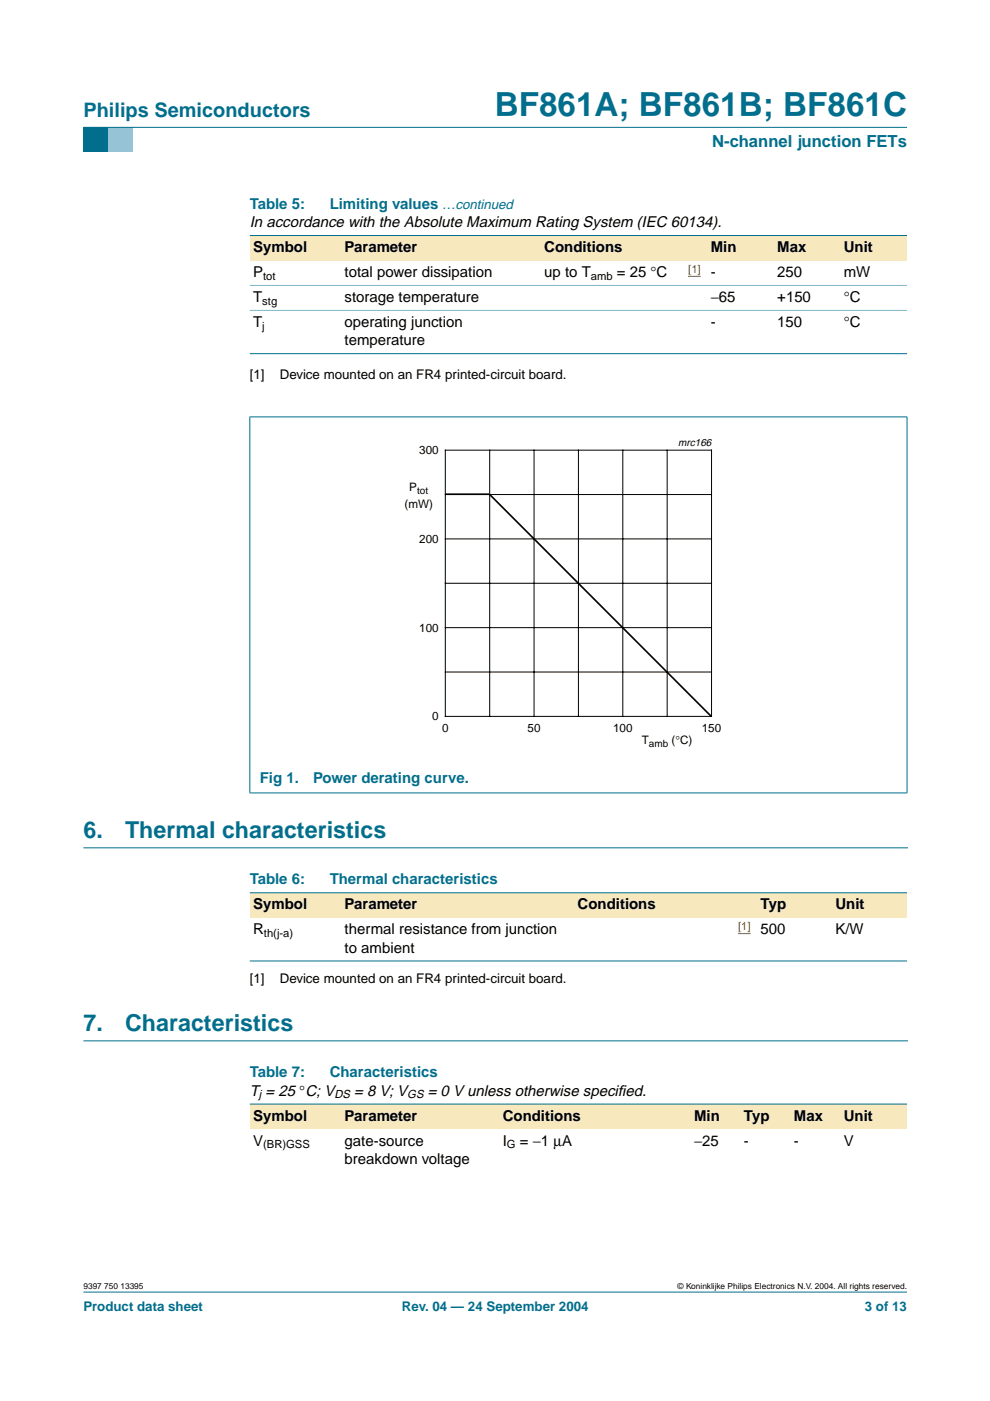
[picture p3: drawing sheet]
<svg xmlns="http://www.w3.org/2000/svg" width="210mm" height="297mm" viewBox="0 0 210 297" stroke-linecap="round" stroke-linejoin="round" font-family="sans-serif">
<defs><g id="words">
<text font-size="7.1" fill="#006e8c" x="104.9" y="24.7">BF861A; BF861B; BF861C</text>
<g font-size="4.9" fill="#006e8c">
<text x="17.7" y="177.8">6.</text>
<text x="26.5" y="177.8">Thermal characteristics</text>
<text x="17.7" y="218.7">7.</text>
<text x="26.5" y="218.7">Characteristics</text>
</g>
<text font-size="4.2" fill="#006e8c" x="17.7" y="24.9">Philips Semiconductors</text>
<text font-size="3.5" fill="#006e8c" x="151" y="31.1">N-channel junction FETs</text>
<g font-size="3.2" fill="#006e8c">
<text x="53" y="44.3">Table 5:</text>
<text x="69.9" y="44.3">Limiting values …continued</text>
<text x="55.1" y="166">Fig 1.</text>
<text x="66.4" y="166">Power derating curve.</text>
<text x="53" y="187.5">Table 6:</text>
<text x="69.9" y="187.5">Thermal characteristics</text>
<text x="53" y="228.4">Table 7:</text>
<text x="69.9" y="228.4">Characteristics</text>
</g>
<g font-size="3.2">
<text x="53" y="48.2">In accordance with the Absolute Maximum Rating System (IEC 60134).</text>
<text x="53.7" y="53.5">Symbol</text>
<text x="73.1" y="53.5">Parameter</text>
<text x="115.4" y="53.5">Conditions</text>
<text x="150.7" y="53.5">Min</text>
<text x="164.8" y="53.5">Max</text>
<text x="178.9" y="53.5">Unit</text>
<text x="53.7" y="58.8">P</text>
<text x="73.1" y="58.8">total power dissipation</text>
<text x="115.4" y="58.8">up to T</text>
<text x="130.8" y="58.8">= 25 °C</text>
<text x="150.7" y="58.8">-</text>
<text x="164.8" y="58.8">250</text>
<text x="178.9" y="58.8">mW</text>
<text x="53.7" y="64">T</text>
<text x="73.1" y="64">storage temperature</text>
<text x="150.7" y="64">−65</text>
<text x="164.8" y="64">+150</text>
<text x="178.9" y="64">°C</text>
<text x="53.7" y="69.3">T</text>
<text x="73.1" y="69.3">operating junction</text>
<text x="150.7" y="69.3">-</text>
<text x="164.8" y="69.3">150</text>
<text x="178.9" y="69.3">°C</text>
<text x="73.1" y="73.2">temperature</text>
<text x="53.7" y="192.8">Symbol</text>
<text x="73.1" y="192.8">Parameter</text>
<text x="122.5" y="192.8">Conditions</text>
<text x="161.3" y="192.8">Typ</text>
<text x="177.1" y="192.8">Unit</text>
<text x="53.7" y="198.1">R</text>
<text x="73.1" y="198.1">thermal resistance from junction</text>
<text x="73.1" y="202">to ambient</text>
<text x="161.3" y="198.1">500</text>
<text x="177.1" y="198.1">K/W</text>
<text x="53" y="232.3">T = 25 °C; V</text>
<text x="75.1" y="232.3">= 8 V; V</text>
<text x="90.7" y="232.3">= 0 V unless otherwise specif</text>
<text x="131" y="232.3">ied.</text>
<text x="53.7" y="237.6">Symbol</text>
<text x="73.1" y="237.6">Parameter</text>
<text x="106.6" y="237.6">Conditions</text>
<text x="147.2" y="237.6">Min</text>
<text x="157.7" y="237.6">Typ</text>
<text x="168.3" y="237.6">Max</text>
<text x="178.9" y="237.6">Unit</text>
<text x="53.7" y="242.9">V</text>
<text x="73.1" y="242.9">gate-source</text>
<text x="106.6" y="242.9">I</text>
<text x="110.2" y="242.9">= −1 µA</text>
<text x="147.2" y="242.9">−25</text>
<text x="157.7" y="242.9">-</text>
<text x="168.3" y="242.9">-</text>
<text x="178.9" y="242.9">V</text>
<text x="73.1" y="246.8">breakdown voltage</text>
</g>
<g font-size="2.8">
<text x="53" y="80.4">[1]</text>
<text x="59.3" y="80.4">Device mounted on an FR4 printed-circuit board.</text>
<text x="53" y="208.5">[1]</text>
<text x="59.3" y="208.5">Device mounted on an FR4 printed-circuit board.</text>
</g>
<g font-size="2.8" fill="#006e8c">
<text x="17.7" y="278">Product data sheet</text>
<text x="85.2" y="278">Rev. 04 — 24 September 2004</text>
<text x="183.4" y="278">3 of 13</text>
</g>
<g font-size="2.5">
<text x="88.9" y="96.3">300</text>
<text x="85.8" y="107.7">(mW)</text>
<text x="86.8" y="104.2">P</text>
<text x="88.9" y="115.1">200</text>
<text x="88.9" y="133.9">100</text>
<text x="91.6" y="152.7">0</text>
<text x="93.7" y="155.3">0</text>
<text x="111.9" y="155.3">50</text>
<text x="130" y="155.3">100</text>
<text x="148.8" y="155.3">150</text>
<text x="136.1" y="157.8">T</text>
<text x="142.4" y="157.8">(°C)</text>
</g>
<g font-size="2.4">
<text x="55.8" y="59.3">tot</text>
<text x="125.3" y="59.3">amb</text>
<text x="55.6" y="64.6">stg</text>
<text x="55.6" y="69.9">j</text>
<text x="56" y="198.7">th(j-a)</text>
<text x="54.9" y="232.9">j</text>
<text x="70.9" y="232.9">DS</text>
<text x="86.4" y="232.9">GS</text>
<text x="55.8" y="243.5">(BR)GSS</text>
<text x="107.5" y="243.5">G</text>
</g>
<g font-size="2.4" fill="#f00">
<text x="145.9" y="57.8">[1]</text>
<text x="156.5" y="197.1">[1]</text>
</g>
<text font-size="2.2" x="143.8" y="94.6">mrc166</text>
<g font-size="2.1">
<text x="88.4" y="104.7">tot</text>
<text x="137.6" y="158.3">amb</text>
</g>
<g font-size="1.8">
<text x="17.7" y="273.4">9397 750 13395</text>
<text x="143.7" y="273.4">© Koninklijke Philips Electronics N.V. 2004. All rights reserved.</text>
</g>
</g></defs>
<path d="M17.7 273.9h174.6z" fill="#006e8c" stroke="#006e8c" stroke-width=".21"/>
<path d="M17.7 27h5.3v5.3h-5.3z" fill-rule="evenodd" fill="#006e8c"/>
<path d="M23 27h5.3v5.3h-5.3z" fill-rule="evenodd" fill="#96c4d6"/>
<path d="M17.7 27h174.6z" fill="#006e8c" stroke="#006e8c" stroke-width=".21"/>
<path d="M17.7 179.8h174.7M17.7 220.7h174.7" fill="none" stroke="#006e8c" stroke-width=".21"/>
<path d="M145.9 58.6h2.7" fill="none" stroke="#f00" stroke-width=".21"/>
<g fill="#f7e8bd">
<path d="M53 49.9h19.4v5.3h-19.4z" fill-rule="evenodd"/>
<path d="M72.4 49.9h42.3v5.3h-42.3z" fill-rule="evenodd"/>
<path d="M114.7 49.9h28.2v5.3h-28.2z" fill-rule="evenodd"/>
<path d="M142.9 49.9h7.1v5.3h-7.1z" fill-rule="evenodd"/>
<path d="M150 49.9h14.1v5.3h-14.1z" fill-rule="evenodd"/>
<path d="M164.1 49.9h14.1v5.3h-14.1z" fill-rule="evenodd"/>
<path d="M178.2 49.9h14.1v5.3h-14.1z" fill-rule="evenodd"/>
</g>
<g fill="#006e8c" stroke="#006e8c" stroke-width=".21">
<path d="M53 49.9h139.3z"/>
<path d="M53 75h139.3z"/>
<path d="M53 88.4v79.7z"/>
<path d="M192.3 88.4v79.7z"/>
<path d="M52.9 88.4h139.5z"/>
<path d="M52.9 168.1h139.5z"/>
</g>
<g fill="#80b6c6" stroke="#80b6c6" stroke-width=".21">
<path d="M53 60.5h139.3z"/>
<path d="M53 65.8h139.3z"/>
</g>
<path d="M94.4 95.4h56.5v56.5h-56.5zM103.8 95.4v56.5M113.2 95.4v56.5M122.6 95.4v56.5M132 95.4v56.5M141.5 95.4v56.5M94.4 104.9h56.5M94.4 114.3h56.5M94.4 123.7h56.5M94.4 133.1h56.5M94.4 142.5h56.5" fill="none" stroke="#000" stroke-width=".21"/>
<path d="M81.7 92.6h81.9v66.3h-81.9z" fill="none" stroke="#fff" stroke-width=".21"/>
<path d="M94.4 104.8h9.4l47 47.1" fill="none" stroke="#000" stroke-width=".35"/>
<g fill="#f7e8bd">
<path d="M53 189.3h19.4v5.3h-19.4z" fill-rule="evenodd"/>
<path d="M72.4 189.3h49.4v5.3h-49.4z" fill-rule="evenodd"/>
<path d="M121.8 189.3h31.7v5.3h-31.7z" fill-rule="evenodd"/>
<path d="M153.5 189.3h7.1v5.3h-7.1z" fill-rule="evenodd"/>
<path d="M160.6 189.3h15.8v5.3h-15.8z" fill-rule="evenodd"/>
<path d="M176.4 189.3h15.9v5.3h-15.9z" fill-rule="evenodd"/>
</g>
<path d="M156.5 197.9h2.7" fill="none" stroke="#f00" stroke-width=".21"/>
<g fill="#006e8c" stroke="#006e8c" stroke-width=".21">
<path d="M53 189.3h139.3z"/>
<path d="M53 203.7h139.3z"/>
</g>
<g fill="#f7e8bd">
<path d="M53 234.1h19.4v5.3h-19.4z" fill-rule="evenodd"/>
<path d="M72.4 234.1h33.5v5.3h-33.5z" fill-rule="evenodd"/>
<path d="M105.9 234.1h33.5v5.3h-33.5z" fill-rule="evenodd"/>
<path d="M139.4 234.1h7.1v5.3h-7.1z" fill-rule="evenodd"/>
<path d="M146.5 234.1h10.5v5.3h-10.5z" fill-rule="evenodd"/>
<path d="M157 234.1h10.6v5.3h-10.6z" fill-rule="evenodd"/>
<path d="M167.6 234.1h10.6v5.3h-10.6z" fill-rule="evenodd"/>
<path d="M178.2 234.1h14.1v5.3h-14.1z" fill-rule="evenodd"/>
</g>
<path d="M53 234.1h139.3z" fill="#006e8c" stroke="#006e8c" stroke-width=".21"/>
<use href="#words"/>
</svg>
